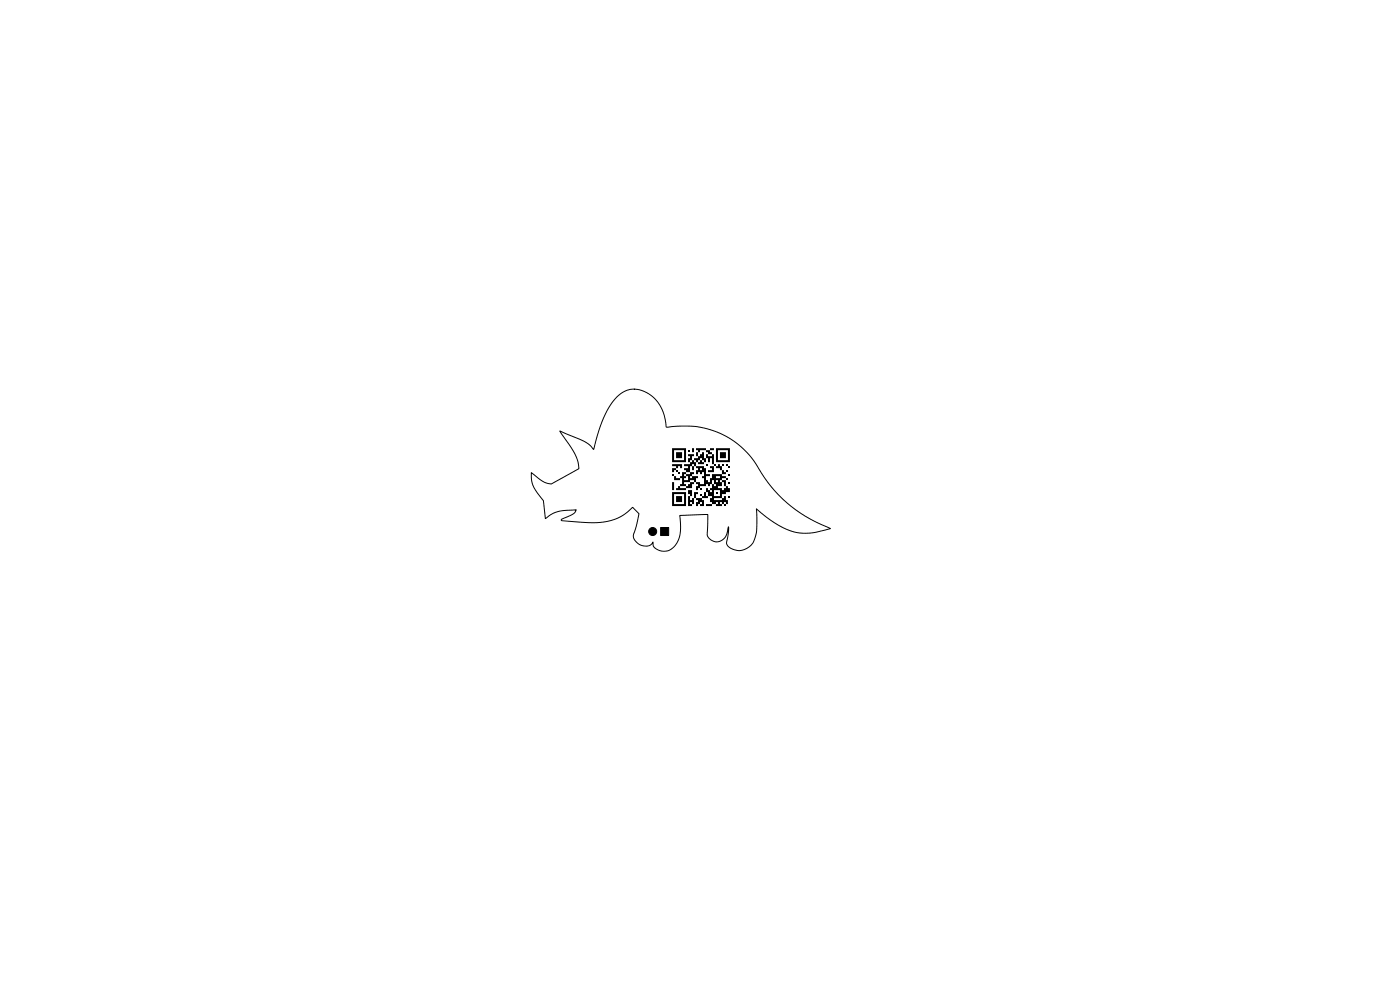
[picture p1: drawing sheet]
<svg xmlns="http://www.w3.org/2000/svg" width="297mm" height="210mm" viewBox="0 0 297 210" stroke-linecap="round" stroke-linejoin="round" font-family="sans-serif">
<path d="M118.8 91.4l4.1 1.7a6.2 6.2 0 0 1 3 2.2l.1-.2a30.3 30.3 0 0 1 4-9.9 5.3 5.3 0 0 1 4.6-2.6 7.4 7.4 0 0 1 6.6 6.8l.1 1.1 .2 .1a18.4 18.4 0 0 1 18.7 7.6 29.9 29.9 0 0 0 16 13.9l-3 .8a10.9 10.9 0 0 1-9.1-2.1l-3.6-2.9 .1 1.6a9.9 9.9 0 0 1-.8 5.6 3.3 3.3 0 0 1-5.7 .2l.4-2.5v-1l-.2 1a2.17 2.17 0 0 1-1.9 2.1 2.17 2.17 0 0 1-2.4-1.6l.2-4.2-5.9 .2-.1 .2a7.8 7.8 0 0 1-1.2 6.4l-.3 .3a2.67 2.67 0 0 1-4.1-.6l-.1-.6-.3 .5-.6 .3-1.4-.1a2.09 2.09 0 0 1-1.7-2.5l.5-1.8 .6-2.4-1.4-1.4-.6 .6a11.5 11.5 0 0 1-9.3 2.6l-5.2-.4 .1-.3 2.5-1.1 .5-.8a10.9 10.9 0 0 0-5.3 .9l-1.2 .9-.4-3.8-.7-.8a6.4 6.4 0 0 1-1.9-5.1l.3 .2a6.9 6.9 0 0 0 4 2.2l5.8-3.3v-.5a10.7 10.7 0 0 0-2.6-5.4z" fill="none" stroke="#000" stroke-width=".21"/>
<g fill="#000">
<path d="M142.6 99.3h.8v.4h-.4v.5h-.4zM143.4 95.9h1.3v1.3h-1.3zM142.6 98.5h2.1v.8h-.4v-.4h-.5v.4h-.4v-.4h-.8zM142.6 95.1h2.9v2.9h-2.9v-2.1h.4v1.7h2.1v-2.1h-2.1v.4h-.4zM146 95.5h.4v.4h-.4zM146.8 95.1h.4v.8h-.4zM145.1 98.5h1.3v-.5h.4v-.4h.4v.4h.5v.9h-.5v-.4h-.4v.4h-.4v1.3h-.9v-.5h-.4v-.4h.9v-.4h-.9zM146.8 98.9h.4v.8h-.4zM146 96.3h1.2v.5h-.4v.8h-.4v.4h-.4v-.8h.4v-.4h-.4zM147.7 95.9h.4v.9h-.4zM148.5 97.6h.4v.4h.4v.5h-1.2v-.5h.4zM147.2 97.2h.9v-.4h.4v-.5h.4v-.4h.4v1.3h.5v-.9h.4v.5h.8v-.5h.5v2.2h-.5v-1.3h-.4v.8h-.4v-.8h-.4v.8h-.5v-.4h-.4v-.4h-.4v.4h-.4v.4h-.4v-.4h-.5z"/>
<path d="M147.7 98.9h1.6v.4h.5v1.3h.8v.4h-.8v.8h.4v.5h.4v-.9h2.1v-.4h-.8v.4h-.9v-.8h2.2v.4h.8v.4h-.8v.4h-.5v.5h.5v-.5h.8v1.3h-.4v-.8h-.4v.8h-.9v.4h.9v.5h.4v-.5h.4v-.4h.4v.4h.5v.9h-.9v.4h-.8v.9h.4v-.5h.4v.9h.4v.8h-.4v-.4h-.4v.4h-.4v.5h-1.3v-.5h1.3v-.4h-.5v.4h-.4v-.4h-.4v.4h-.9v-.4h-.4v-.4h2.6v-.4h-1.7v.4h-.9v-.4h.4v-.5h-.8v.5h-1.3v-.5h.4v-.8h.5v.8h.4v-.8h1.3v.8h1.2v-1.2h-1.2v.4h-.5v-.4h-.4v.4h-.8v-.9h.4v.5h.4v-.5h.4v-.4h.9v-.4h-.4v.4h-.5v-.4h.5v-.4h.8v-.5h-.4v.5h-.4v-.5h-.5v.9h-.4v.4h-.4v-.4h-.4v.4h-1.3v.4h-.4v.5h-.4v-.9h.4v-.4h-.4v-.4h.8v.4h.8v-1.3h-.4v-.4h.4v-.8h-.4v.4h-.4v-.4h-.4v.4h-.4v-.9h1.2v-.4h-.4v.4h-.4v-.4h-.4zM147.7 95.1h2.1v.4h-1.3v.4h-.4v-.4h-.4zM149.8 98.5h.4v.4h-.4zM149.8 95.5h.8v.4h.4v.4h-.8v-.4h-.4zM150.6 95.1h.9v.4h-.9zM150.6 98.9h.9v1.3h-1.3v-.5h.8v-.4h-.4zM151.5 98.5h.4v.4h-.4zM151.9 98.9h.4v-.4h.4v.4h.5v.8h-.5v-.4h-.8zM153.2 98.5h.4v.4h-.4zM152.7 95.9h1.3v1.3h-1.3zM154 98.5h.4v.4h-.4zM154.4 98.9h.5v.4h-.5z"/>
<path d="M151.9 95.1h3v2.9h-3v-2.1h.4v1.7h2.1v-2.1h-2.1v.4h-.4zM142.6 100.6h.4v.4h-.4zM142.6 102.3h.4v1.7h-.4zM143.4 99.7h.4v.5h-.4zM143.8 100.2h.5v.4h-.5zM143.8 103.1h.5v.4h1.2v.5h-2.1v-.5h.4zM143.4 105.2h1.3v1.3h-1.3zM142.6 104.4h2.9v3h-2.9v-2.2h.4v1.7h2.1v-2.1h-2.1v.4h-.4zM143 101h.4v.4h.9v-.4h1.2v-.4h-.4v.4h-.4v-.8h.8v.4h.9v-.4h.8v.4h-.4v.4h-.4v.4h.4v-.4h1.3v.4h-.4v.9h-.5v-.5h-.8v.5h-1.3v.4h.4v.4h-1.2v-.4h.4v-1.3h.4v.4h.9v-.8h-.5v.4h-1.2v.4h-1.3zM146 105.2h.4v.9h.4v-.4h.4v1.2h-.4v.5h-.8v-.5h.8v-.4h-.4v.4h-.4zM146 104h.8v1.2h-.4v-.4h-.4zM146 102.7h.4v-.4h.8v.4h-.4v.8h-1.3v-.4h.5z"/>
<path d="M147.2 104.4h.9v.4h-.4v.9h-.5zM148.5 104.8h.4v.4h-.4zM148.5 103.5h.4v.5h-.4zM147.7 105.7h1.2v.4h.4v1.3h-.8v-.5h.4v-.4h-.4v.4h-.4v.5h-.4v-.9h.4v-.4h-.4zM149.8 106.9h1.2v.5h-1.2zM151.9 104.4h.4v.4h-.4zM153.2 99.7h.4v.5h.4v.4h-.8zM153.6 106.9h.4v.5h-.4zM154 99.7h.4v.5h-.4zM154 101.4h.4v.4h-.4zM154.4 105.2h.5v.5h-.5zM154.4 100.6h.5v.4h-.5z"/>
<path d="M154.4 102.3h.5v.4h-.5z"/>
</g>
<g fill="#000" stroke="#000" stroke-width=".21">
<path d="M140.2 111.9h1.7v1.7h-1.7z"/>
<circle cx="138.5" cy="112.7" r=".85"/>
</g>
</svg>
